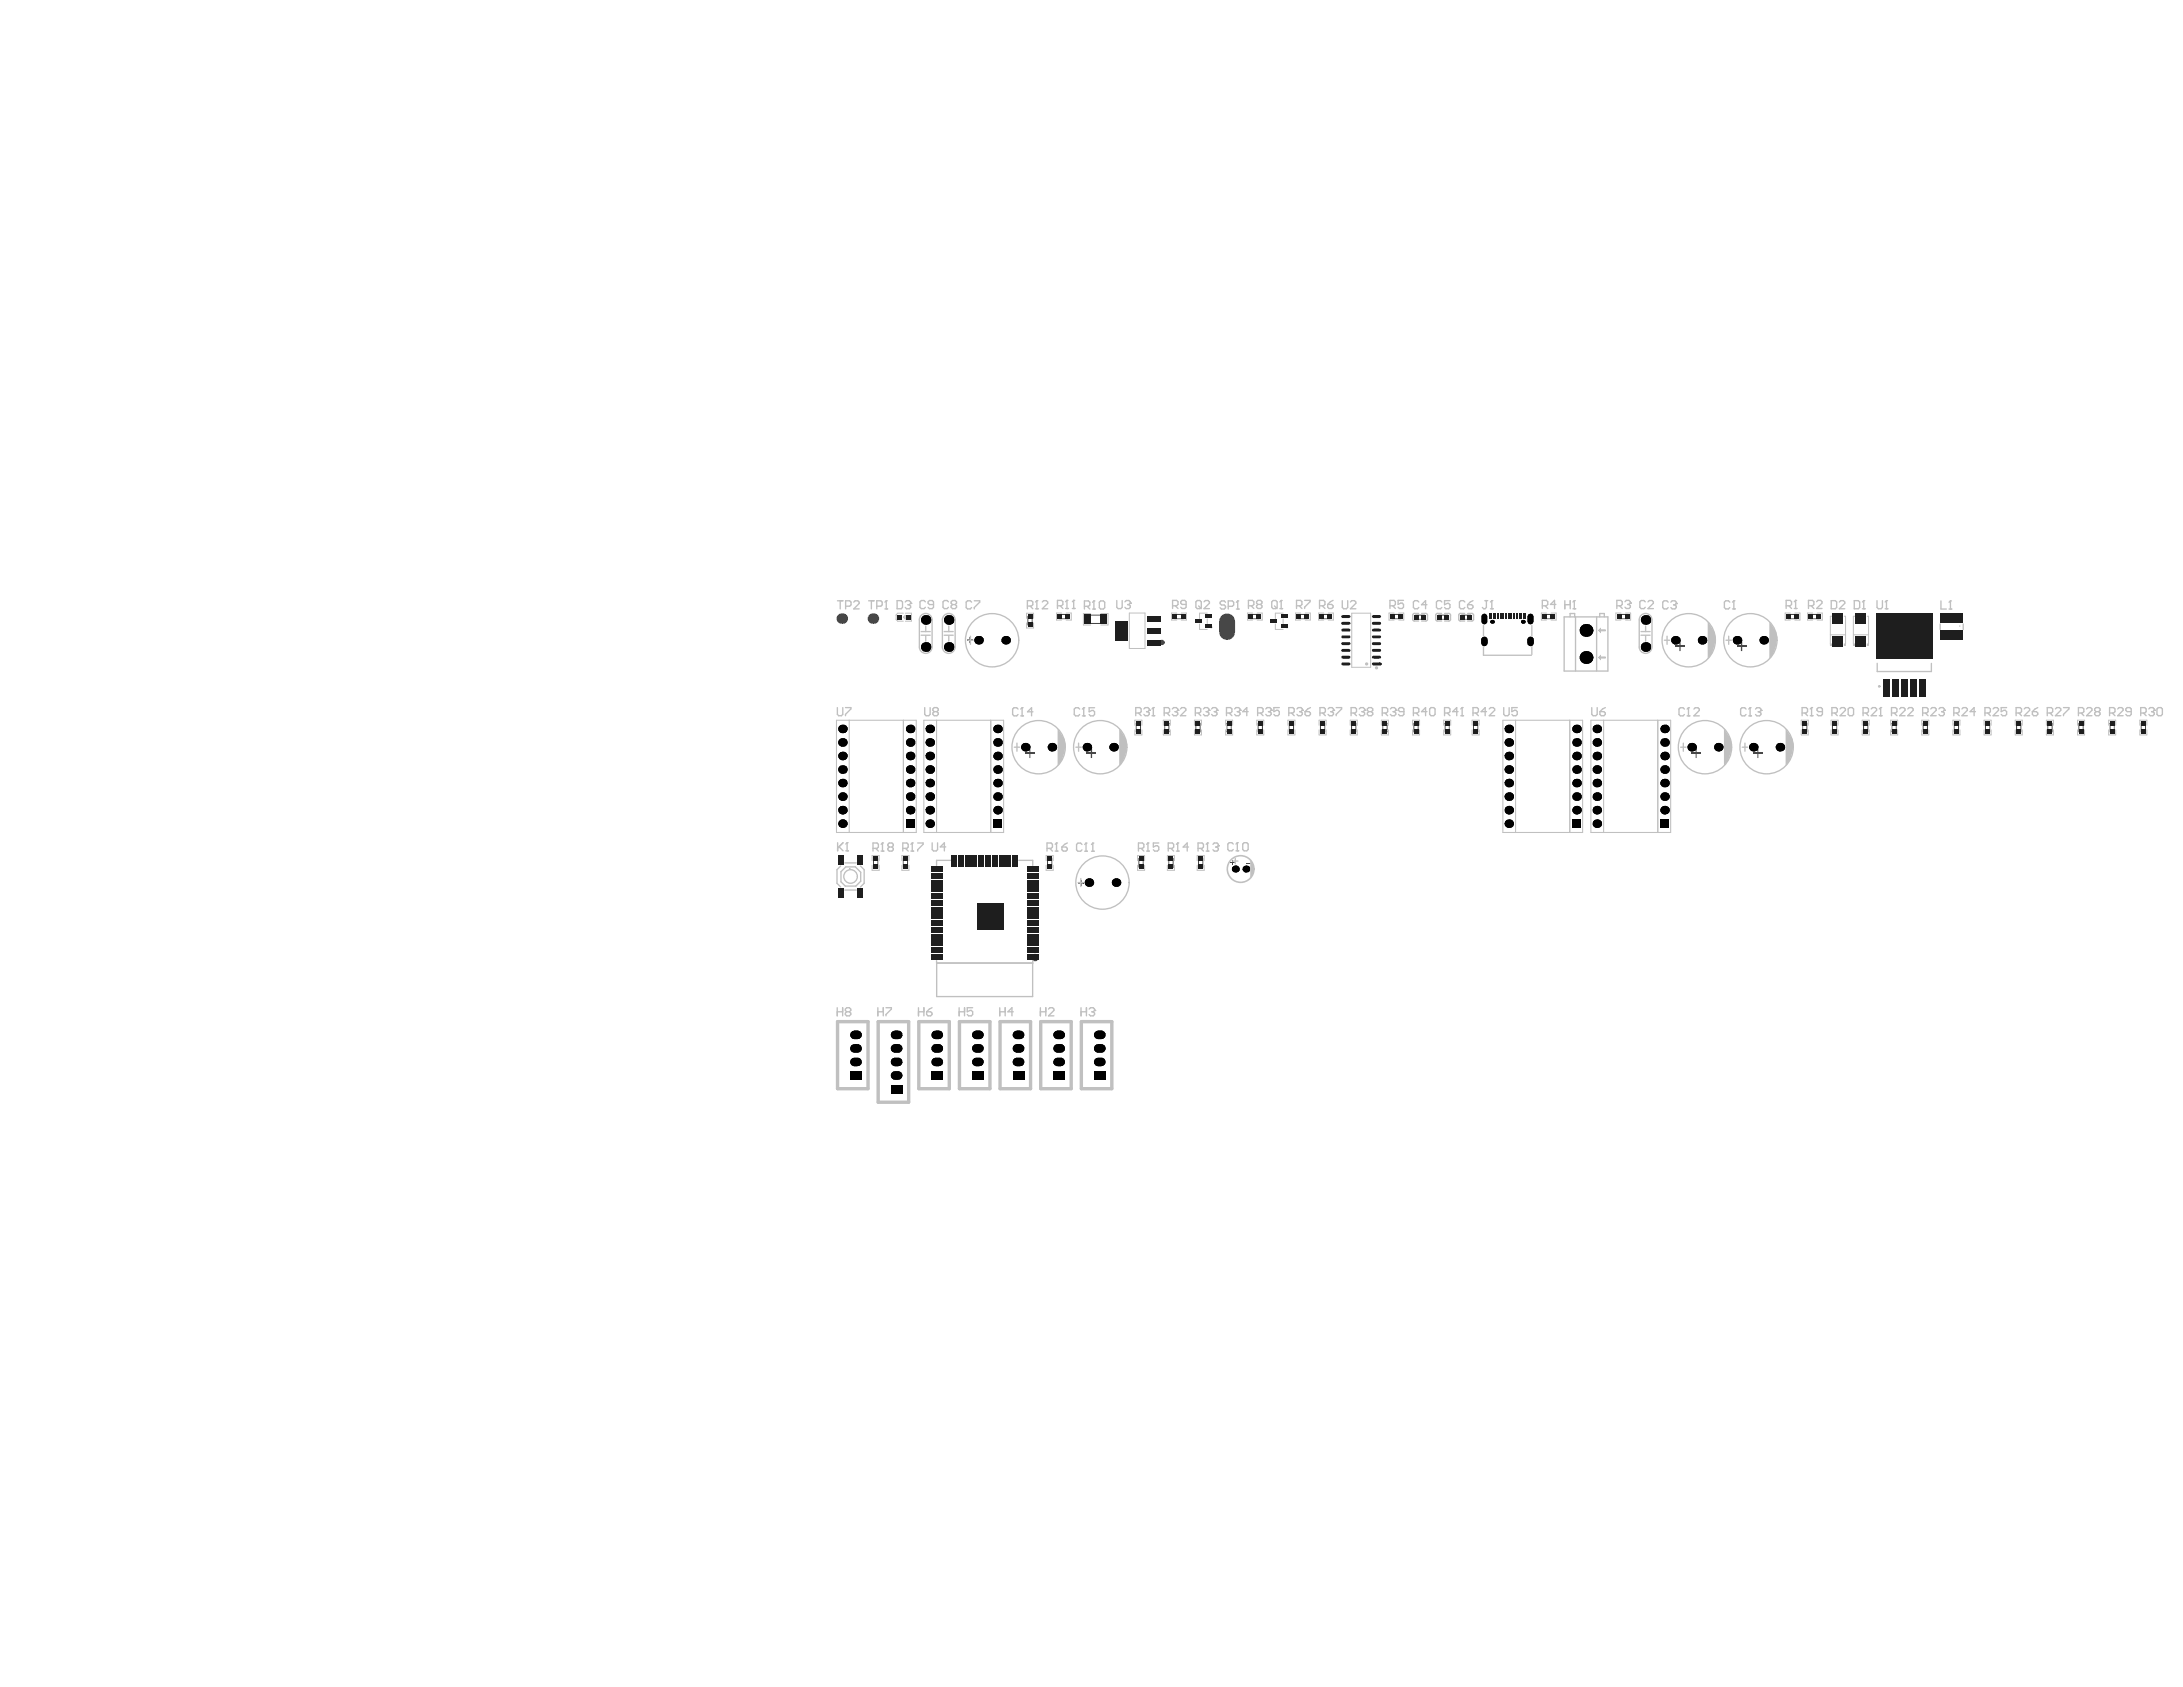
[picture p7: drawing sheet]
<svg xmlns="http://www.w3.org/2000/svg" width="279mm" height="216mm" viewBox="0 0 279 216" stroke-linecap="round" stroke-linejoin="round" font-family="sans-serif">
<g fill="#5a5a5a">
<path d="M222.8 82.1h.2v1.2h-.2z"/>
<path d="M222.3 82.6h1.2v.2h-1.2z"/>
<path d="M214.9 82.1h.2v1.2h-.2z"/>
<path d="M214.4 82.6h1.2v.2h-1.2z"/>
<path d="M181.2 78.7h.2v.6h-.2z"/>
<path d="M182.1 78.7h.2v.6h-.2z"/>
<path d="M184.2 78.7h.2v.6h-.2z"/>
<path d="M185 78.7h.3v.6h-.3z"/>
<path d="M187.1 78.7h.2v.6h-.2z"/>
<path d="M188 78.7h.2v.6h-.2z"/>
<path d="M123.9 81.9h.7v.1h-.7z"/>
<path d="M124.1 81.6h.2v.7h-.2z"/>
<path d="M157.4 110.4h.7v.1h-.7z"/>
<path d="M157.7 110.1h.1v.6h-.1z"/>
<path d="M159.5 110.4h.6v.1h-.6z"/>
<path d="M138 112.9h.7v.1h-.7z"/>
<path d="M138.2 112.6h.2v.7h-.2z"/>
<path d="M217 95.8h.2v1.2h-.2z"/>
<path d="M216.5 96.3h1.2v.2h-1.2z"/>
<path d="M224.9 95.8h.2v1.2h-.2z"/>
<path d="M224.4 96.3h1.2v.2h-1.2z"/>
<path d="M131.7 95.8h.2v1.2h-.2z"/>
<path d="M131.2 96.3h1.2v.2h-1.2z"/>
<path d="M139.6 95.8h.2v1.2h-.2z"/>
<path d="M139.1 96.3h1.2v.2h-1.2z"/>
<path d="M238.1 81.7h.2v.5h-.2z"/>
<path d="M238.1 79.1h.1v.5h-.1z"/>
<path d="M237.7 79.3h.9v.1h-.9z"/>
<path d="M235.2 81.7h.1v.5h-.1z"/>
<path d="M235.2 79.1h.1v.5h-.1z"/>
<path d="M234.8 79.3h.9v.1h-.9z"/>
<path d="M115 79h.3h-.3z"/>
<path d="M116.2 78.8h.1v.4h-.1z"/>
<path d="M116.1 78.9h.3v.1h-.3z"/>
<path d="M204.6 84.1l.3-.3v.3h.6v.1h-.6v.3z"/>
<path d="M204.6 80.7l.3-.4v.3h.6v.2h-.6v.2z"/>
<path d="M229.8 78.6h.2v.6h-.2z"/>
<path d="M228.9 78.6h.2v.6h-.2z"/>
<path d="M232.6 78.6h.2v.6h-.2z"/>
<path d="M231.7 78.6h.2v.6h-.2z"/>
<path d="M208.1 78.6h.2v.6h-.2z"/>
<path d="M207.2 78.6h.2v.6h-.2z"/>
<path d="M198.6 78.6h.2v.6h-.2z"/>
<path d="M197.7 78.6h.2v.6h-.2z"/>
<path d="M179.1 78.6h.2v.6h-.2z"/>
<path d="M178.2 78.6h.2v.6h-.2z"/>
<path d="M170.1 78.6h.2v.6h-.2z"/>
<path d="M169.2 78.6h.2v.6h-.2z"/>
<path d="M167.1 78.6h.2v.6h-.2z"/>
<path d="M166.2 78.6h.2v.6h-.2z"/>
<path d="M160.9 78.6h.3v.6h-.3z"/>
<path d="M160.1 78.6h.2v.6h-.2z"/>
<path d="M151.2 78.6h.2v.6h-.2z"/>
<path d="M150.4 78.6h.2v.6h-.2z"/>
<path d="M141 78.7h.3v1.1h-.3z"/>
<path d="M139.2 78.7h.3v1.1h-.3z"/>
<path d="M136.5 78.6h.2v.6h-.2z"/>
<path d="M135.6 78.6h.2v.6h-.2z"/>
<path d="M131.6 78.9h.5v.2h-.5z"/>
<path d="M131.6 79.8h.5v.2h-.5z"/>
<path d="M153.4 109.9h.5v.2h-.5z"/>
<path d="M153.4 110.8h.5v.2h-.5z"/>
<path d="M149.6 109.9h.5v.2h-.5z"/>
<path d="M149.6 110.8h.5v.2h-.5z"/>
<path d="M145.8 109.9h.5v.2h-.5z"/>
<path d="M145.8 110.8h.5v.2h-.5z"/>
<path d="M134.1 109.9h.5v.2h-.5z"/>
<path d="M134.1 110.8h.5v.2h-.5z"/>
<path d="M115.6 109.9h.6v.2h-.6z"/>
<path d="M115.6 110.8h.6v.2h-.6z"/>
<path d="M111.8 109.9h.5v.2h-.5z"/>
<path d="M111.8 110.8h.5v.2h-.5z"/>
<path d="M230.7 92.6h.6v.2h-.6z"/>
<path d="M230.7 93.5h.6v.2h-.6z"/>
<path d="M234.5 92.6h.6v.2h-.6z"/>
<path d="M234.5 93.5h.6v.2h-.6z"/>
<path d="M238.5 92.6h.6v.2h-.6z"/>
<path d="M238.5 93.5h.6v.2h-.6z"/>
<path d="M242.2 92.6h.5v.2h-.5z"/>
<path d="M242.2 93.5h.5v.2h-.5z"/>
<path d="M246.1 92.6h.6v.2h-.6z"/>
<path d="M246.1 93.5h.6v.2h-.6z"/>
<path d="M250.1 92.6h.6v.2h-.6z"/>
<path d="M250.1 93.5h.6v.2h-.6z"/>
<path d="M254.1 92.6h.6v.2h-.6z"/>
<path d="M254.1 93.5h.6v.2h-.6z"/>
<path d="M258.1 92.6h.6v.2h-.6z"/>
<path d="M258.1 93.5h.6v.2h-.6z"/>
<path d="M262.1 92.6h.5v.2h-.5z"/>
<path d="M262.1 93.5h.5v.2h-.5z"/>
<path d="M266.1 92.6h.5v.2h-.5z"/>
<path d="M266.1 93.5h.5v.2h-.5z"/>
<path d="M270.1 92.6h.5v.2h-.5z"/>
<path d="M270.1 93.5h.5v.2h-.5z"/>
<path d="M274.1 92.6h.5v.2h-.5z"/>
<path d="M274.1 93.5h.5v.2h-.5z"/>
<path d="M145.4 92.6h.6v.2h-.6z"/>
<path d="M145.4 93.5h.6v.2h-.6z"/>
<path d="M149.1 92.6h.5v.2h-.5z"/>
<path d="M149.1 93.5h.5v.2h-.5z"/>
<path d="M153.1 92.6h.5v.2h-.5z"/>
<path d="M153.1 93.5h.5v.2h-.5z"/>
<path d="M157 92.6h.6v.2h-.6z"/>
<path d="M157 93.5h.6v.2h-.6z"/>
<path d="M161 92.6h.6v.2h-.6z"/>
<path d="M161 93.5h.6v.2h-.6z"/>
<path d="M165 92.6h.6v.2h-.6z"/>
<path d="M165 93.5h.6v.2h-.6z"/>
<path d="M169 92.6h.5v.2h-.5z"/>
<path d="M169 93.5h.5v.2h-.5z"/>
<path d="M173 92.6h.5v.2h-.5z"/>
<path d="M173 93.5h.5v.2h-.5z"/>
<path d="M177 92.6h.5v.2h-.5z"/>
<path d="M177 93.5h.5v.2h-.5z"/>
<path d="M181 92.6h.5v.2h-.5z"/>
<path d="M181 93.5h.5v.2h-.5z"/>
<path d="M185 92.6h.5v.2h-.5z"/>
<path d="M185 93.5h.5v.2h-.5z"/>
<path d="M188.6 92.6h.5v.2h-.5z"/>
<path d="M188.6 93.5h.5v.2h-.5z"/>
<circle cx="181.2" cy="79.3" r=".04"/>
<circle cx="184.2" cy="79.3" r=".04"/>
<circle cx="187.1" cy="79.3" r=".04"/>
<circle cx="228.9" cy="79.2" r=".04"/>
<circle cx="231.7" cy="79.2" r=".04"/>
<circle cx="207.2" cy="79.2" r=".04"/>
<circle cx="197.7" cy="79.2" r=".04"/>
<circle cx="178.2" cy="79.2" r=".04"/>
<circle cx="169.2" cy="79.2" r=".04"/>
<circle cx="166.2" cy="79.2" r=".04"/>
<circle cx="160.1" cy="79.2" r=".04"/>
<circle cx="150.4" cy="79.2" r=".04"/>
<circle cx="139.2" cy="79.8" r=".04"/>
<circle cx="135.6" cy="79.2" r=".04"/>
<circle cx="132.1" cy="80" r=".04"/>
<circle cx="153.9" cy="111" r=".04"/>
<circle cx="150.1" cy="111" r=".04"/>
<circle cx="146.3" cy="111" r=".04"/>
<circle cx="134.6" cy="111" r=".04"/>
<circle cx="116.2" cy="111" r=".04"/>
<circle cx="112.3" cy="111" r=".04"/>
<circle cx="231.3" cy="93.7" r=".04"/>
<circle cx="235.1" cy="93.7" r=".04"/>
<circle cx="239.1" cy="93.7" r=".04"/>
<circle cx="242.7" cy="93.7" r=".04"/>
<circle cx="246.7" cy="93.7" r=".04"/>
<circle cx="250.7" cy="93.7" r=".04"/>
<circle cx="254.7" cy="93.7" r=".04"/>
<circle cx="258.7" cy="93.7" r=".04"/>
<circle cx="262.6" cy="93.7" r=".04"/>
<circle cx="266.6" cy="93.7" r=".04"/>
<circle cx="270.6" cy="93.7" r=".04"/>
<circle cx="274.6" cy="93.7" r=".04"/>
<circle cx="146" cy="93.7" r=".04"/>
<circle cx="149.6" cy="93.7" r=".04"/>
<circle cx="153.6" cy="93.7" r=".04"/>
<circle cx="157.6" cy="93.7" r=".04"/>
<circle cx="161.6" cy="93.7" r=".04"/>
<circle cx="165.6" cy="93.7" r=".04"/>
<circle cx="169.6" cy="93.7" r=".04"/>
<circle cx="173.5" cy="93.7" r=".04"/>
<circle cx="177.5" cy="93.7" r=".04"/>
<circle cx="181.5" cy="93.7" r=".04"/>
<circle cx="185.5" cy="93.7" r=".04"/>
<circle cx="189.1" cy="93.7" r=".04"/>
</g>
<g fill="none" stroke="#5a5a5a" stroke-width=".13">
<path d="M131.6 78.9h.5v1.1h-.5zM135.6 78.6h1.1v.6h-1.1zM139.2 78.7h2.1v1.1h-2.1zM150.4 78.6h1v.6h-1zM160.1 78.6h1.1v.6h-1.1zM166.2 78.6h1.1v.6h-1.1zM169.2 78.6h1.1v.6h-1.1zM178.2 78.6h1.1v.6h-1.1zM181.2 78.7h1.1v.6h-1.1zM184.2 78.7h1.1v.6h-1.1zM187.1 78.7h1.1v.6h-1.1zM197.7 78.6h1.1v.6h-1.1z"/>
<path d="M207.2 78.6h1.1v.6h-1.1zM228.9 78.6h1.1v.6h-1.1zM231.7 78.6h1.1v.6h-1.1zM145.4 92.6h.6v1.1h-.6zM149.1 92.6h.5v1.1h-.5zM153.1 92.6h.5v1.1h-.5zM157 92.6h.6v1.1h-.6zM161 92.6h.6v1.1h-.6zM165 92.6h.6v1.1h-.6zM169 92.6h.5v1.1h-.5zM173 92.6h.5v1.1h-.5zM177 92.6h.5v1.1h-.5z"/>
<path d="M181 92.6h.5v1.1h-.5zM185 92.6h.5v1.1h-.5zM188.6 92.6h.5v1.1h-.5zM230.7 92.6h.6v1.1h-.6zM234.5 92.6h.6v1.1h-.6zM238.5 92.6h.6v1.1h-.6zM242.2 92.6h.5v1.1h-.5zM246.1 92.6h.6v1.1h-.6zM250.1 92.6h.6v1.1h-.6zM250.8 80.1h.1M254.1 92.6h.6v1.1h-.6zM258.1 92.6h.6v1.1h-.6z"/>
<path d="M262.1 92.6h.5v1.1h-.5zM266.1 92.6h.5v1.1h-.5zM270.1 92.6h.5v1.1h-.5zM274.1 92.6h.5v1.1h-.5zM108.8 111.1h.1M111.8 109.9h.5v1.1h-.5zM115.6 109.9h.6v1.1h-.6zM134.1 109.9h.5v1.1h-.5zM145.8 109.9h.5v1.1h-.5zM149.6 109.9h.5v1.1h-.5zM153.4 109.9h.5v1.1h-.5z"/>
</g>
<g fill="none" stroke="#5a5a5a" stroke-width=".17">
<circle cx="191" cy="79.6" r=".09"/>
<circle cx="194.9" cy="79.6" r=".09"/>
</g>
<g fill="none" stroke="#5a5a5a" stroke-width=".14">
<circle cx="155" cy="80.3" r=".07"/>
<circle cx="164.7" cy="80.3" r=".07"/>
</g>
<g fill="none" stroke="#5a5a5a" stroke-width=".2">
<circle cx="176.6" cy="85" r=".1"/>
<circle cx="241.4" cy="88.8" r=".1"/>
</g>
<circle cx="148.7" cy="82.2" r=".17" fill="none" stroke="#5a5a5a" stroke-width=".34"/>
<circle cx="132.5" cy="122.5" r=".24" fill="none" stroke="#5a5a5a" stroke-width=".48"/>
<g fill="#000">
<circle cx="118.5" cy="79.3" r=".61"/>
<circle cx="121.4" cy="79.3" r=".61"/>
<circle cx="191" cy="79.6" r=".24"/>
<circle cx="194.9" cy="79.6" r=".24"/>
<circle cx="210.6" cy="79.3" r=".61"/>
<circle cx="107.8" cy="93.3" r=".55"/>
<circle cx="107.8" cy="98.5" r=".55"/>
<circle cx="107.8" cy="96.8" r=".55"/>
<circle cx="107.8" cy="95" r=".55"/>
<circle cx="116.5" cy="98.5" r=".55"/>
<circle cx="116.5" cy="96.8" r=".55"/>
<circle cx="116.5" cy="93.3" r=".55"/>
<circle cx="116.5" cy="95" r=".55"/>
<circle cx="118.5" cy="82.8" r=".61"/>
<circle cx="119" cy="98.5" r=".55"/>
<circle cx="119" cy="95" r=".55"/>
<circle cx="119" cy="96.8" r=".55"/>
<circle cx="119" cy="93.3" r=".55"/>
<circle cx="121.4" cy="82.8" r=".61"/>
<circle cx="125.2" cy="81.9" r=".55"/>
<circle cx="127.7" cy="98.5" r=".55"/>
<circle cx="127.7" cy="95" r=".55"/>
<circle cx="127.7" cy="93.3" r=".55"/>
<circle cx="127.7" cy="96.8" r=".55"/>
<circle cx="128.7" cy="81.9" r=".55"/>
<circle cx="131.2" cy="95.6" r=".55"/>
<circle cx="134.6" cy="95.6" r=".55"/>
<circle cx="139.1" cy="95.6" r=".55"/>
<circle cx="142.5" cy="95.6" r=".55"/>
<circle cx="193.1" cy="98.5" r=".55"/>
<circle cx="193.1" cy="96.8" r=".55"/>
<circle cx="193.1" cy="95" r=".55"/>
<circle cx="193.1" cy="93.3" r=".55"/>
<circle cx="201.8" cy="98.5" r=".55"/>
<circle cx="201.8" cy="96.8" r=".55"/>
<circle cx="201.8" cy="95" r=".55"/>
<circle cx="201.8" cy="93.3" r=".55"/>
<circle cx="203" cy="84.1" r=".82"/>
<circle cx="203" cy="80.7" r=".82"/>
<circle cx="204.4" cy="98.5" r=".55"/>
<circle cx="204.4" cy="93.3" r=".55"/>
<circle cx="204.4" cy="96.8" r=".55"/>
<circle cx="204.4" cy="95" r=".55"/>
<circle cx="210.6" cy="82.8" r=".61"/>
<circle cx="213" cy="98.5" r=".55"/>
<circle cx="213" cy="95" r=".55"/>
<circle cx="213" cy="96.8" r=".55"/>
<circle cx="213" cy="93.3" r=".55"/>
<circle cx="214.4" cy="81.9" r=".55"/>
<circle cx="216.5" cy="95.6" r=".55"/>
<circle cx="217.8" cy="81.9" r=".55"/>
<circle cx="219.9" cy="95.6" r=".55"/>
<circle cx="222.3" cy="81.9" r=".55"/>
<circle cx="224.4" cy="95.6" r=".55"/>
<circle cx="225.7" cy="81.9" r=".55"/>
<circle cx="227.8" cy="95.6" r=".55"/>
<circle cx="107.8" cy="101.9" r=".55"/>
<circle cx="107.8" cy="103.7" r=".55"/>
<circle cx="107.8" cy="100.2" r=".55"/>
<circle cx="107.8" cy="105.4" r=".55"/>
<circle cx="116.5" cy="101.9" r=".55"/>
<circle cx="116.5" cy="100.2" r=".55"/>
<circle cx="116.5" cy="103.7" r=".55"/>
<circle cx="119" cy="101.9" r=".55"/>
<circle cx="119" cy="100.2" r=".55"/>
<circle cx="119" cy="103.7" r=".55"/>
<circle cx="119" cy="105.4" r=".55"/>
<circle cx="127.7" cy="101.9" r=".55"/>
<circle cx="127.7" cy="103.7" r=".55"/>
<circle cx="127.7" cy="100.2" r=".55"/>
<circle cx="139.4" cy="113" r=".55"/>
<circle cx="142.8" cy="113" r=".55"/>
<circle cx="158.1" cy="111.2" r=".44"/>
<circle cx="159.5" cy="111.2" r=".44"/>
<circle cx="193.1" cy="101.9" r=".55"/>
<circle cx="193.1" cy="100.2" r=".55"/>
<circle cx="193.1" cy="105.4" r=".55"/>
<circle cx="193.1" cy="103.7" r=".55"/>
<circle cx="201.8" cy="101.9" r=".55"/>
<circle cx="201.8" cy="100.2" r=".55"/>
<circle cx="201.8" cy="103.7" r=".55"/>
<circle cx="204.4" cy="101.9" r=".55"/>
<circle cx="204.4" cy="103.7" r=".55"/>
<circle cx="204.4" cy="100.2" r=".55"/>
<circle cx="204.4" cy="105.4" r=".55"/>
<circle cx="213" cy="103.7" r=".55"/>
<circle cx="213" cy="101.9" r=".55"/>
<circle cx="213" cy="100.2" r=".55"/>
</g>
<g fill="none" stroke="#000" stroke-width="1.1">
<path d="M109.4 134.2h.4M109.4 135.9h.4M109.4 132.4h.4M114.6 134.2h.4M114.6 135.9h.4M114.6 132.4h.4M114.6 137.6h.4M119.8 134.2h.4M119.8 135.9h.4M119.8 132.4h.4M125 134.2h.4M125 135.9h.4"/>
<path d="M125 132.4h.4M130.2 134.2h.4M130.2 135.9h.4M130.2 132.4h.4M135.4 134.2h.4M135.4 135.9h.4M135.4 132.4h.4M140.6 134.2h.4M140.6 135.9h.4M140.6 132.4h.4"/>
</g>
<g fill="#000">
<path d="M115.9 104.9h1.1v1.1h-1.1z" fill-rule="evenodd"/>
<path d="M127.1 104.9h1.1v1.1h-1.1z" fill-rule="evenodd"/>
<path d="M201.2 104.9h1.1v1.1h-1.1z" fill-rule="evenodd"/>
<path d="M212.5 104.9h1.1v1.1h-1.1z" fill-rule="evenodd"/>
<path d="M108.8 137.1h1.5v1.1h-1.5z" fill-rule="evenodd"/>
<path d="M114 138.8h1.5v1.1h-1.5z" fill-rule="evenodd"/>
<path d="M119.2 137.1h1.5v1.1h-1.5z" fill-rule="evenodd"/>
<path d="M124.4 137.1h1.5v1.1h-1.5z" fill-rule="evenodd"/>
<path d="M129.6 137.1h1.5v1.1h-1.5z" fill-rule="evenodd"/>
<path d="M134.8 137.1h1.5v1.1h-1.5z" fill-rule="evenodd"/>
<path d="M140 137.1h1.5v1.1h-1.5z" fill-rule="evenodd"/>
</g>
<path d="M190 81.9v.4M195.9 81.9v.4" fill="none" stroke="#000" stroke-width=".82"/>
<path d="M190 78.9v.6M195.9 78.9v.6" fill="none" stroke="#000" stroke-width=".75"/>
<path d="M157.1 79.5v1.4" fill="none" stroke="#5a5a5a" stroke-width="2"/>
<g fill="#5a5a5a">
<circle cx="111.7" cy="79.2" r=".68"/>
<circle cx="107.7" cy="79.2" r=".68"/>
</g>
<g fill="#000">
<circle cx="118.5" cy="79.3" r=".61"/>
<circle cx="121.4" cy="79.3" r=".61"/>
<circle cx="191" cy="79.6" r=".24"/>
<circle cx="194.9" cy="79.6" r=".24"/>
<circle cx="210.6" cy="79.3" r=".61"/>
<circle cx="107.8" cy="93.3" r=".55"/>
<circle cx="107.8" cy="98.5" r=".55"/>
<circle cx="107.8" cy="96.8" r=".55"/>
<circle cx="107.8" cy="95" r=".55"/>
<circle cx="116.5" cy="98.5" r=".55"/>
<circle cx="116.5" cy="96.8" r=".55"/>
<circle cx="116.5" cy="93.3" r=".55"/>
<circle cx="116.5" cy="95" r=".55"/>
<circle cx="118.5" cy="82.8" r=".61"/>
<circle cx="119" cy="98.5" r=".55"/>
<circle cx="119" cy="95" r=".55"/>
<circle cx="119" cy="96.8" r=".55"/>
<circle cx="119" cy="93.3" r=".55"/>
<circle cx="121.4" cy="82.8" r=".61"/>
<circle cx="125.2" cy="81.9" r=".55"/>
<circle cx="127.7" cy="98.5" r=".55"/>
<circle cx="127.7" cy="95" r=".55"/>
<circle cx="127.7" cy="93.3" r=".55"/>
<circle cx="127.7" cy="96.8" r=".55"/>
<circle cx="128.7" cy="81.9" r=".55"/>
<circle cx="131.2" cy="95.6" r=".55"/>
<circle cx="134.6" cy="95.6" r=".55"/>
<circle cx="139.1" cy="95.6" r=".55"/>
<circle cx="142.5" cy="95.6" r=".55"/>
<circle cx="193.1" cy="98.5" r=".55"/>
<circle cx="193.1" cy="96.8" r=".55"/>
<circle cx="193.1" cy="95" r=".55"/>
<circle cx="193.1" cy="93.3" r=".55"/>
<circle cx="201.8" cy="98.5" r=".55"/>
<circle cx="201.8" cy="96.8" r=".55"/>
<circle cx="201.8" cy="95" r=".55"/>
<circle cx="201.8" cy="93.3" r=".55"/>
<circle cx="203" cy="84.1" r=".82"/>
<circle cx="203" cy="80.7" r=".82"/>
<circle cx="204.4" cy="98.5" r=".55"/>
<circle cx="204.4" cy="93.3" r=".55"/>
<circle cx="204.4" cy="96.8" r=".55"/>
<circle cx="204.4" cy="95" r=".55"/>
<circle cx="210.6" cy="82.8" r=".61"/>
<circle cx="213" cy="98.5" r=".55"/>
<circle cx="213" cy="95" r=".55"/>
<circle cx="213" cy="96.8" r=".55"/>
<circle cx="213" cy="93.3" r=".55"/>
<circle cx="214.4" cy="81.9" r=".55"/>
<circle cx="216.5" cy="95.6" r=".55"/>
<circle cx="217.8" cy="81.9" r=".55"/>
<circle cx="219.9" cy="95.6" r=".55"/>
<circle cx="222.3" cy="81.9" r=".55"/>
<circle cx="224.4" cy="95.6" r=".55"/>
<circle cx="225.7" cy="81.9" r=".55"/>
<circle cx="227.8" cy="95.6" r=".55"/>
<circle cx="107.8" cy="101.9" r=".55"/>
<circle cx="107.8" cy="103.7" r=".55"/>
<circle cx="107.8" cy="100.2" r=".55"/>
<circle cx="107.8" cy="105.4" r=".55"/>
<circle cx="116.5" cy="101.9" r=".55"/>
<circle cx="116.5" cy="100.2" r=".55"/>
<circle cx="116.5" cy="103.7" r=".55"/>
<circle cx="119" cy="101.9" r=".55"/>
<circle cx="119" cy="100.2" r=".55"/>
<circle cx="119" cy="103.7" r=".55"/>
<circle cx="119" cy="105.4" r=".55"/>
<circle cx="127.7" cy="101.9" r=".55"/>
<circle cx="127.7" cy="103.7" r=".55"/>
<circle cx="127.7" cy="100.2" r=".55"/>
<circle cx="139.4" cy="113" r=".55"/>
<circle cx="142.8" cy="113" r=".55"/>
<circle cx="158.1" cy="111.2" r=".44"/>
<circle cx="159.5" cy="111.2" r=".44"/>
<circle cx="193.1" cy="101.9" r=".55"/>
<circle cx="193.1" cy="100.2" r=".55"/>
<circle cx="193.1" cy="105.4" r=".55"/>
<circle cx="193.1" cy="103.7" r=".55"/>
<circle cx="201.8" cy="101.9" r=".55"/>
<circle cx="201.8" cy="100.2" r=".55"/>
<circle cx="201.8" cy="103.7" r=".55"/>
<circle cx="204.4" cy="101.9" r=".55"/>
<circle cx="204.4" cy="103.7" r=".55"/>
<circle cx="204.4" cy="100.2" r=".55"/>
<circle cx="204.4" cy="105.4" r=".55"/>
<circle cx="213" cy="103.7" r=".55"/>
<circle cx="213" cy="101.9" r=".55"/>
<circle cx="213" cy="100.2" r=".55"/>
</g>
<g fill="none" stroke="#000" stroke-width="1.1">
<path d="M109.4 134.2h.4M109.4 135.9h.4M109.4 132.4h.4M114.6 134.2h.4M114.6 135.9h.4M114.6 132.4h.4M114.6 137.6h.4M119.8 134.2h.4M119.8 135.9h.4M119.8 132.4h.4M125 134.2h.4M125 135.9h.4"/>
<path d="M125 132.4h.4M130.2 134.2h.4M130.2 135.9h.4M130.2 132.4h.4M135.4 134.2h.4M135.4 135.9h.4M135.4 132.4h.4M140.6 134.2h.4M140.6 135.9h.4M140.6 132.4h.4"/>
</g>
<g fill="#000">
<path d="M115.9 104.9h1.1v1.1h-1.1z" fill-rule="evenodd"/>
<path d="M127.1 104.9h1.1v1.1h-1.1z" fill-rule="evenodd"/>
<path d="M201.2 104.9h1.1v1.1h-1.1z" fill-rule="evenodd"/>
<path d="M212.5 104.9h1.1v1.1h-1.1z" fill-rule="evenodd"/>
<path d="M108.8 137.1h1.5v1.1h-1.5z" fill-rule="evenodd"/>
<path d="M114 138.8h1.5v1.1h-1.5z" fill-rule="evenodd"/>
<path d="M119.2 137.1h1.5v1.1h-1.5z" fill-rule="evenodd"/>
<path d="M124.4 137.1h1.5v1.1h-1.5z" fill-rule="evenodd"/>
<path d="M129.6 137.1h1.5v1.1h-1.5z" fill-rule="evenodd"/>
<path d="M134.8 137.1h1.5v1.1h-1.5z" fill-rule="evenodd"/>
<path d="M140 137.1h1.5v1.1h-1.5z" fill-rule="evenodd"/>
</g>
<path d="M190 81.9v.4M195.9 81.9v.4" fill="none" stroke="#000" stroke-width=".82"/>
<path d="M190 78.9v.6M195.9 78.9v.6" fill="none" stroke="#000" stroke-width=".75"/>
<g fill="#1e1e1e">
<path d="M186.9 78.7h.5v.6h-.5z" fill-rule="evenodd"/>
<path d="M187.9 78.7h.5v.6h-.5z" fill-rule="evenodd"/>
<path d="M184 78.7h.5v.6h-.5z" fill-rule="evenodd"/>
<path d="M184.9 78.7h.6v.6h-.6z" fill-rule="evenodd"/>
<path d="M181 78.7h.6v.6h-.6z" fill-rule="evenodd"/>
<path d="M182 78.7h.5v.6h-.5z" fill-rule="evenodd"/>
<path d="M237.5 78.5h1.4v1.3h-1.4z" fill-rule="evenodd"/>
<path d="M237.5 81.5h1.4v1.3h-1.4z" fill-rule="evenodd"/>
<path d="M234.6 78.5h1.3v1.3h-1.3z" fill-rule="evenodd"/>
<path d="M234.6 81.5h1.3v1.3h-1.3z" fill-rule="evenodd"/>
<path d="M116 78.7h.5v.6h-.5z" fill-rule="evenodd"/>
<path d="M114.9 78.7h.5v.6h-.5z" fill-rule="evenodd"/>
<path d="M194.9 78.5h.4v.7h-.4z" fill-rule="evenodd"/>
<path d="M194.4 78.5h.4v.7h-.4z" fill-rule="evenodd"/>
<path d="M194 78.5h.2v.7h-.2z" fill-rule="evenodd"/>
<path d="M193.7 78.5h.2v.7h-.2z" fill-rule="evenodd"/>
<path d="M193.3 78.5h.3v.7h-.3z" fill-rule="evenodd"/>
<path d="M193 78.5h.2v.7h-.2z" fill-rule="evenodd"/>
<path d="M192.7 78.5h.2v.7h-.2z" fill-rule="evenodd"/>
<path d="M192.3 78.5h.2v.7h-.2z" fill-rule="evenodd"/>
<path d="M192 78.5h.2v.7h-.2z" fill-rule="evenodd"/>
<path d="M191.6 78.5h.2v.7h-.2z" fill-rule="evenodd"/>
<path d="M191.1 78.5h.4v.7h-.4z" fill-rule="evenodd"/>
<path d="M190.6 78.5h.3v.7h-.3z" fill-rule="evenodd"/>
<path d="M107.2 113.7h.8v1.2h-.8z" fill-rule="evenodd"/>
<path d="M107.2 109.4h.8v1.3h-.8z" fill-rule="evenodd"/>
<path d="M109.8 113.7h.7v1.2h-.7z" fill-rule="evenodd"/>
<path d="M109.8 109.4h.7v1.3h-.7z" fill-rule="evenodd"/>
<path d="M248.4 78.5h2.8v1.2h-2.8z" fill-rule="evenodd"/>
<path d="M248.4 80.7h2.8v1.2h-2.8z" fill-rule="evenodd"/>
<path d="M162.6 79.3h.9v.5h-.9z" fill-rule="evenodd"/>
<path d="M164 78.6h.8v.5h-.8z" fill-rule="evenodd"/>
<path d="M164 79.9h.8v.5h-.8z" fill-rule="evenodd"/>
<path d="M152.9 79.3h.9v.5h-.9z" fill-rule="evenodd"/>
<path d="M154.3 78.6h.8v.5h-.8z" fill-rule="evenodd"/>
<path d="M154.3 79.9h.8v.5h-.8z" fill-rule="evenodd"/>
<path d="M228.6 78.6h.6v.6h-.6z" fill-rule="evenodd"/>
<path d="M229.7 78.6h.5v.6h-.5z" fill-rule="evenodd"/>
<path d="M231.5 78.6h.6v.6h-.6z" fill-rule="evenodd"/>
<path d="M232.5 78.6h.6v.6h-.6z" fill-rule="evenodd"/>
<path d="M207 78.6h.5v.6h-.5z" fill-rule="evenodd"/>
<path d="M208 78.6h.5v.6h-.5z" fill-rule="evenodd"/>
<path d="M197.4 78.6h.6v.6h-.6z" fill-rule="evenodd"/>
<path d="M198.5 78.6h.5v.6h-.5z" fill-rule="evenodd"/>
<path d="M177.9 78.6h.6v.6h-.6z" fill-rule="evenodd"/>
<path d="M179 78.6h.5v.6h-.5z" fill-rule="evenodd"/>
<path d="M168.9 78.6h.6v.6h-.6z" fill-rule="evenodd"/>
<path d="M169.9 78.6h.6v.6h-.6z" fill-rule="evenodd"/>
<path d="M166 78.6h.5v.6h-.5z" fill-rule="evenodd"/>
<path d="M167 78.6h.6v.6h-.6z" fill-rule="evenodd"/>
<path d="M159.8 78.6h.6v.6h-.6z" fill-rule="evenodd"/>
<path d="M160.8 78.6h.6v.6h-.6z" fill-rule="evenodd"/>
<path d="M150.1 78.6h.6v.6h-.6z" fill-rule="evenodd"/>
<path d="M151.1 78.6h.6v.6h-.6z" fill-rule="evenodd"/>
<path d="M138.8 78.7h.8v1.1h-.8z" fill-rule="evenodd"/>
<path d="M140.8 78.7h.9v1.1h-.9z" fill-rule="evenodd"/>
<path d="M135.4 78.6h.5v.6h-.5z" fill-rule="evenodd"/>
<path d="M136.4 78.6h.6v.6h-.6z" fill-rule="evenodd"/>
<path d="M131.5 79.7h.6v.5h-.6z" fill-rule="evenodd"/>
<path d="M131.5 78.6h.6v.6h-.6z" fill-rule="evenodd"/>
<path d="M153.4 110.7h.6v.5h-.6z" fill-rule="evenodd"/>
<path d="M153.4 109.6h.6v.6h-.6z" fill-rule="evenodd"/>
<path d="M149.6 110.7h.6v.5h-.6z" fill-rule="evenodd"/>
<path d="M149.6 109.6h.6v.6h-.6z" fill-rule="evenodd"/>
<path d="M145.8 110.7h.5v.5h-.5z" fill-rule="evenodd"/>
<path d="M145.8 109.6h.5v.6h-.5z" fill-rule="evenodd"/>
<path d="M134.1 110.7h.5v.5h-.5z" fill-rule="evenodd"/>
<path d="M134.1 109.6h.5v.6h-.5z" fill-rule="evenodd"/>
<path d="M115.6 110.7h.6v.5h-.6z" fill-rule="evenodd"/>
<path d="M115.6 109.6h.6v.6h-.6z" fill-rule="evenodd"/>
<path d="M111.8 110.7h.6v.5h-.6z" fill-rule="evenodd"/>
<path d="M111.8 109.6h.6v.6h-.6z" fill-rule="evenodd"/>
<path d="M230.7 93.4h.6v.5h-.6z" fill-rule="evenodd"/>
<path d="M230.7 92.3h.6v.6h-.6z" fill-rule="evenodd"/>
<path d="M234.5 93.4h.6v.5h-.6z" fill-rule="evenodd"/>
<path d="M234.5 92.3h.6v.6h-.6z" fill-rule="evenodd"/>
<path d="M238.5 93.4h.6v.5h-.6z" fill-rule="evenodd"/>
<path d="M238.5 92.3h.6v.6h-.6z" fill-rule="evenodd"/>
<path d="M242.1 93.4h.6v.5h-.6z" fill-rule="evenodd"/>
<path d="M242.1 92.3h.6v.6h-.6z" fill-rule="evenodd"/>
<path d="M246.1 93.4h.6v.5h-.6z" fill-rule="evenodd"/>
<path d="M246.1 92.3h.6v.6h-.6z" fill-rule="evenodd"/>
<path d="M250.1 93.4h.6v.5h-.6z" fill-rule="evenodd"/>
<path d="M250.1 92.3h.6v.6h-.6z" fill-rule="evenodd"/>
<path d="M254.1 93.4h.6v.5h-.6z" fill-rule="evenodd"/>
<path d="M254.1 92.3h.6v.6h-.6z" fill-rule="evenodd"/>
<path d="M258.1 93.4h.6v.5h-.6z" fill-rule="evenodd"/>
<path d="M258.1 92.3h.6v.6h-.6z" fill-rule="evenodd"/>
<path d="M262.1 93.4h.6v.5h-.6z" fill-rule="evenodd"/>
<path d="M262.1 92.3h.6v.6h-.6z" fill-rule="evenodd"/>
<path d="M266.1 93.4h.5v.5h-.5z" fill-rule="evenodd"/>
<path d="M266.1 92.3h.5v.6h-.5z" fill-rule="evenodd"/>
<path d="M270 93.4h.6v.5h-.6z" fill-rule="evenodd"/>
<path d="M270 92.3h.6v.6h-.6z" fill-rule="evenodd"/>
<path d="M274 93.4h.6v.5h-.6z" fill-rule="evenodd"/>
<path d="M274 92.3h.6v.6h-.6z" fill-rule="evenodd"/>
<path d="M145.4 93.4h.6v.5h-.6z" fill-rule="evenodd"/>
<path d="M145.4 92.3h.6v.6h-.6z" fill-rule="evenodd"/>
<path d="M149 93.4h.6v.5h-.6z" fill-rule="evenodd"/>
<path d="M149 92.3h.6v.6h-.6z" fill-rule="evenodd"/>
<path d="M153 93.4h.6v.5h-.6z" fill-rule="evenodd"/>
<path d="M153 92.3h.6v.6h-.6z" fill-rule="evenodd"/>
<path d="M157 93.4h.6v.5h-.6z" fill-rule="evenodd"/>
<path d="M157 92.3h.6v.6h-.6z" fill-rule="evenodd"/>
<path d="M161 93.4h.6v.5h-.6z" fill-rule="evenodd"/>
<path d="M161 92.3h.6v.6h-.6z" fill-rule="evenodd"/>
<path d="M165 93.4h.6v.5h-.6z" fill-rule="evenodd"/>
<path d="M165 92.3h.6v.6h-.6z" fill-rule="evenodd"/>
<path d="M169 93.4h.6v.5h-.6z" fill-rule="evenodd"/>
<path d="M169 92.3h.6v.6h-.6z" fill-rule="evenodd"/>
<path d="M173 93.4h.6v.5h-.6z" fill-rule="evenodd"/>
<path d="M173 92.3h.6v.6h-.6z" fill-rule="evenodd"/>
<path d="M177 93.4h.5v.5h-.5z" fill-rule="evenodd"/>
<path d="M177 92.3h.5v.6h-.5z" fill-rule="evenodd"/>
<path d="M180.9 93.4h.6v.5h-.6z" fill-rule="evenodd"/>
<path d="M180.9 92.3h.6v.6h-.6z" fill-rule="evenodd"/>
<path d="M184.9 93.4h.6v.5h-.6z" fill-rule="evenodd"/>
<path d="M184.9 92.3h.6v.6h-.6z" fill-rule="evenodd"/>
<path d="M188.6 93.4h.6v.5h-.6z" fill-rule="evenodd"/>
<path d="M188.6 92.3h.6v.6h-.6z" fill-rule="evenodd"/>
<path d="M240.1 78.5h7.2v5.8h-7.2z" fill-rule="evenodd"/>
<path d="M245.7 87h.7v2.2h-.7z" fill-rule="evenodd"/>
<path d="M244.5 87h.8v2.2h-.8z" fill-rule="evenodd"/>
<path d="M242.2 87h.8v2.2h-.8z" fill-rule="evenodd"/>
<path d="M243.3 87h.8v2.2h-.8z" fill-rule="evenodd"/>
<path d="M241 87h.8v2.2h-.8z" fill-rule="evenodd"/>
</g>
<g fill="none" stroke="#1e1e1e" stroke-width=".38">
<path d="M171.9 79.8h.8M171.9 78.9h.8M175.8 79.8h.8M175.8 78.9h.8M171.9 85h.8M171.9 84.1h.8M171.9 83.2h.8M171.9 82.4h.8M171.9 81.5h.8M171.9 80.6h.8M175.8 85h.8M175.8 84.1h.8"/>
<path d="M175.8 83.2h.8M175.8 82.4h.8M175.8 81.5h.8M175.8 80.6h.8"/>
</g>
<g fill="#1e1e1e">
<path d="M146.8 81.9h1.7v.8h-1.7z" fill-rule="evenodd"/>
<path d="M146.8 80.4h1.7v.7h-1.7z" fill-rule="evenodd"/>
<path d="M146.8 78.8h1.7v.7h-1.7z" fill-rule="evenodd"/>
<path d="M142.8 79.5h1.6v2.5h-1.6z" fill-rule="evenodd"/>
<path d="M125 115.6h3.4v3.4h-3.4z" fill-rule="evenodd"/>
<path d="M119.2 122.2h1.4v.6h-1.4z" fill-rule="evenodd"/>
<path d="M119.2 121.3h1.4v.6h-1.4z" fill-rule="evenodd"/>
<path d="M119.2 120.4h1.4v.7h-1.4z" fill-rule="evenodd"/>
<path d="M119.2 119.6h1.4v.6h-1.4z" fill-rule="evenodd"/>
<path d="M119.2 118.7h1.4v.6h-1.4z" fill-rule="evenodd"/>
<path d="M119.2 117.8h1.4v.7h-1.4z" fill-rule="evenodd"/>
<path d="M119.2 117h1.4v.6h-1.4z" fill-rule="evenodd"/>
<path d="M119.2 116.1h1.4v.6h-1.4z" fill-rule="evenodd"/>
<path d="M119.2 115.2h1.4v.7h-1.4z" fill-rule="evenodd"/>
<path d="M119.2 114.4h1.4v.6h-1.4z" fill-rule="evenodd"/>
<path d="M119.2 113.5h1.4v.6h-1.4z" fill-rule="evenodd"/>
<path d="M119.2 112.6h1.4v.7h-1.4z" fill-rule="evenodd"/>
<path d="M119.2 111.8h1.4v.6h-1.4z" fill-rule="evenodd"/>
<path d="M119.2 110.9h1.4v.6h-1.4z" fill-rule="evenodd"/>
<path d="M121.8 109.5h.6v1.4h-.6z" fill-rule="evenodd"/>
<path d="M122.7 109.5h.6v1.4h-.6z" fill-rule="evenodd"/>
<path d="M123.5 109.5h.7v1.4h-.7z" fill-rule="evenodd"/>
<path d="M124.4 109.5h.6v1.4h-.6z" fill-rule="evenodd"/>
<path d="M125.3 109.5h.6v1.4h-.6z" fill-rule="evenodd"/>
<path d="M126.1 109.5h.7v1.4h-.7z" fill-rule="evenodd"/>
<path d="M127 109.5h.6v1.4h-.6z" fill-rule="evenodd"/>
<path d="M127.9 109.5h.6v1.4h-.6z" fill-rule="evenodd"/>
<path d="M128.7 109.5h.7v1.4h-.7z" fill-rule="evenodd"/>
<path d="M129.6 109.5h.6v1.4h-.6z" fill-rule="evenodd"/>
<path d="M131.5 110.9h1.4v.6h-1.4z" fill-rule="evenodd"/>
<path d="M131.5 111.8h1.4v.6h-1.4z" fill-rule="evenodd"/>
<path d="M131.5 112.6h1.4v.7h-1.4z" fill-rule="evenodd"/>
<path d="M131.5 113.5h1.4v.6h-1.4z" fill-rule="evenodd"/>
<path d="M131.5 114.4h1.4v.6h-1.4z" fill-rule="evenodd"/>
<path d="M131.5 115.2h1.4v.7h-1.4z" fill-rule="evenodd"/>
<path d="M131.5 116.1h1.4v.6h-1.4z" fill-rule="evenodd"/>
<path d="M131.5 117h1.4v.6h-1.4z" fill-rule="evenodd"/>
<path d="M131.5 117.8h1.4v.7h-1.4z" fill-rule="evenodd"/>
<path d="M131.5 118.7h1.4v.6h-1.4z" fill-rule="evenodd"/>
<path d="M131.5 119.6h1.4v.6h-1.4z" fill-rule="evenodd"/>
<path d="M131.5 120.4h1.4v.7h-1.4z" fill-rule="evenodd"/>
<path d="M131.5 121.3h1.4v.6h-1.4z" fill-rule="evenodd"/>
<path d="M131.5 122.2h1.4v.6h-1.4z" fill-rule="evenodd"/>
</g>
<g fill="#c0c0c0">
<path d="M226.5 79.5l.8 1.4 .2 .7-.2 1-.3 1.1-.5 .7z"/>
<path d="M218.6 79.5l.8 1.4 .2 .7-.2 1-.3 1.1-.5 .7z"/>
<path d="M160 110.1a1.54 1.54 0 0 1 0 2.2z"/>
<path d="M220.6 93.2l.9 1.4 .2 .7-.2 1-.3 1.1-.6 .7z"/>
<path d="M228.5 93.2l.9 1.4 .2 .7-.2 1-.3 1.1-.6 .7z"/>
<path d="M135.4 93.2l.8 1.4 .2 .7-.2 1-.3 1.1-.5 .7z"/>
<path d="M143.2 93.2l.9 1.4 .2 .7-.2 1-.3 1.1-.6 .7z"/>
<path d="M237.2 82.4h.2v.3h-.2z"/>
<path d="M238.9 82.4h.3v.3h-.3z"/>
<path d="M234.2 82.4h.3v.3h-.3z"/>
<path d="M236 82.4h.3v.3h-.3z"/>
<path d="M204.6 84.1l.3-.3v.3h.6v.1h-.6v.3z"/>
<path d="M204.6 80.7l.3-.4v.3h.6v.2h-.6v.2z"/>
</g>
<g fill="none" stroke="#c0c0c0" stroke-width=".17">
<path d="M107.2 76.9h.7M107.5 76.9v1M108.2 77.6h.6l.1-.2v-.3l-.1-.2h-.6v1M109.3 77.1l.1-.2h.4l.2 .2v.1l-.7 .7h.7M111.2 76.9h.7M111.5 76.9v1M112.2 77.6h.5l.2-.2v-.3l-.2-.2h-.5v1M113.3 77.9h.3M113.4 76.9h.1M113.4 76.9l-.1 .2M113.4 76.9v1M114.8 76.9h.5l.2 .1v.7l-.2 .2h-.5z"/>
<path d="M115.9 77l.1-.1h.4l.2 .1v.2M116.2 77.4h.2M116.4 77.4l.2 .2v.1l-.2 .2h-.4l-.1-.2M116.6 77.2h.1M116.6 77.2l-.2 .2M117.7 79.3a.82 .82 0 0 1 .8-.8 .82 .82 0 0 1 .8 .8M117.7 79.3v3.5M118.4 77l-.1-.1h-.4l-.2 .1v.7l.2 .2h.4l.1-.2M119.3 79.3v3.5M119.5 77.4h-.5l-.2-.2v-.2l.2-.1h.3l.2 .1v.7l-.2 .2h-.3l-.2-.2M121.4 77l-.2-.1h-.3l-.2 .1v.7l.2 .2h.3l.2-.2M121.9 77.4l-.2-.2v-.2l.2-.1h.4l.1 .1v.2l-.1 .2"/>
<path d="M121.9 77.4l-.2 .1v.2l.2 .2h.4l.1-.2v-.2l-.1-.1M121.9 77.4h.4M122.2 79.3v3.5M122.2 79.3a.82 .82 0 0 0-.8-.8 .82 .82 0 0 0-.8 .8v3.5a.82 .82 0 0 0 .8 .8 .82 .82 0 0 0 .8-.8M124.4 77.1l-.2-.2h-.4l-.1 .2v.7l.1 .1h.4l.2-.1M124.7 76.9h.7v.2l-.7 .7v.1M131.5 77.6h.5l.2-.2v-.4l-.2-.1h-.5v1M131.8 77.6l.4 .3M132.5 77.9h.4M132.7 76.9h.1M132.7 76.9l-.2 .1M132.7 76.9v1"/>
<path d="M133.4 77l.2-.1h.3l.2 .1v.2l-.7 .7h.7M135.3 77.5h.6l.1-.1v-.4l-.1-.2h-.6v1.1M135.7 77.5l.3 .4M136.4 77.9h.3M136.6 76.8h.1M136.6 76.8l-.2 .2M136.6 76.8v1.1M137.2 77.9h.4M137.4 76.8h.1M137.4 76.8v1.1M137.4 76.8l-.2 .2M138.8 77.6h.5l.2-.2v-.3l-.2-.2h-.5v1"/>
<path d="M139.1 77.6l.4 .3M139.8 77.9h.4M140 76.9h.1M140 76.9l-.2 .2M140 76.9v1M140.7 77.1l.2-.2h.3l.2 .2v.7l-.2 .1h-.3l-.2-.1zM142.9 76.9v.8l.2 .2h.4l.1-.2v-.8M144 77l.1-.1h.4l.2 .1v.2M144.3 77.4h.2M144.5 77.4l.2 .1v.2l-.2 .2h-.4l-.1-.2M144.7 77.2h.1M144.7 77.2l-.2 .2"/>
<path d="M150.1 77.5h.5l.2-.1v-.4l-.2-.2h-.5v1.1M150.4 77.5l.4 .4M151.8 77.4h-.5l-.2-.2v-.2l.2-.2h.3l.2 .2v.7l-.2 .2h-.3l-.2-.2M153.1 77l.1-.1h.4l.2 .1v.7l-.2 .2h-.4l-.1-.2zM153.4 77.5l.4 .4M154.1 77l.2-.1h.3l.2 .1v.2l-.7 .7h.7M156.9 77.1l-.2-.2h-.4l-.1 .2v.2l.1 .1h.4l.2 .2v.2l-.2 .1h-.4l-.1-.1M157.2 77.6h.5l.2-.2v-.3l-.2-.2h-.5v1M158.2 77.9h.4M158.4 76.9h.1M158.4 76.9l-.2 .2M158.4 76.9v1"/>
<path d="M159.8 77.5h.5l.2-.1v-.4l-.2-.2h-.5v1.1M160.1 77.5l.4 .4M161 77.4l-.2 .1v.2l.2 .2h.3l.2-.2v-.2l-.2-.1M161 77.4h.3M161 77.4l-.2-.2v-.2l.2-.2h.3l.2 .2v.2l-.2 .2M162.8 77l.1-.1h.4l.2 .1v.7l-.2 .2h-.4l-.1-.2zM163.1 77.5l.4 .4M163.8 77.9h.4M164 76.9h.1M164 76.9v1M164 76.9l-.2 .1M165.9 77.5h.6l.1-.1v-.4l-.1-.2h-.6v1.1"/>
<path d="M166.3 77.5l.3 .4M167 76.8h.7v.2l-.7 .7v.2M168.9 77.5h.5l.2-.1v-.4l-.2-.2h-.5v1.1M169.2 77.5l.4 .4M169.9 77.4h.5l.2 .1v.2l-.2 .2h-.3l-.2-.2zM170.6 76.8l-.3 .2-.4 .4M171.8 76.9v.8l.2 .2h.3l.2-.2v-.8M172.8 77l.2-.1h.4l.1 .1v.2l-.7 .7h.7M177.9 77.5h.5l.2-.1v-.4l-.2-.2h-.5v1.1M178.2 77.5l.4 .4M179.6 76.8h-.7v.6l.4-.2h.2l.1 .2v.3l-.1 .2h-.4l-.2-.2M181.6 78.5h-.6l-.2 .2 .1 .7 .7 .1"/>
<path d="M181.6 77l-.2-.1h-.3l-.2 .1v.7l.2 .2h.3l.2-.2M181.9 78.5h.6l.2 .2-.1 .7-.7 .1M182.6 77.4h-.7l.6-.5v1M184.5 78.5h-.5l-.2 .2v.7l.7 .1M184.5 77l-.1-.1h-.4l-.2 .1v.7l.2 .2h.4l.1-.2M184.9 78.5h.5l.3 .2-.1 .7-.7 .1M185.6 76.9h-.7v.5l.3-.2h.2l.2 .2v.3l-.2 .2h-.3l-.2-.2M187.5 78.5h-.6l-.2 .2 .1 .7 .7 .1M187.5 77l-.2-.1h-.3l-.2 .1v.7l.2 .2h.3l.2-.2M187.8 77.4h.6l.1 .2v.1l-.1 .2h-.4l-.2-.2zM187.8 78.5h.6l.2 .2-.1 .7-.7 .1M188.5 76.9l-.3 .1-.4 .4"/>
<path d="M190.1 76.9h.3M190.2 76.9v.8l-.1 .2h-.2l-.2-.2M190.8 77.9h.3M190.9 76.9h.1M190.9 76.9v1M190.9 76.9l-.1 .1M197.4 77.5h.5l.2-.1v-.4l-.2-.2h-.5v1.1M197.7 77.5l.4 .4M199.1 77.4h-.7l.6-.6v1.1M200.2 78.9h5.6v7h-5.6zM200.3 77.4h.7M200.3 76.9v1"/>
<path d="M201 78.9v-.4h.5v.4M201 76.9v1M201.3 77.9h.4M201.5 76.9h.1M201.5 76.9v1M201.5 76.9l-.2 .1M201.6 78.9v7M204.4 78.9v7M204.7 78.9v-.4h.6v.4M206.9 77.5h.6l.1-.1v-.4l-.1-.2h-.6v1.1M207.3 77.5l.3 .4M208 77l.1-.2h.4l.2 .2v.2"/>
<path d="M208.3 77.4h.2M208.5 77.4l.2 .1v.2l-.2 .2h-.4l-.1-.2M208.7 77.2h.1M208.7 77.2l-.2 .2M210.6 77l-.2-.1h-.3l-.2 .1v.7l.2 .2h.3l.2-.2M210.9 77l.2-.1h.3l.2 .1v.2l-.7 .7h.7M211.4 79.3v3.5M211.4 79.3a.82 .82 0 0 0-.8-.8 .82 .82 0 0 0-.8 .8v3.5a.82 .82 0 0 0 .8 .8 .82 .82 0 0 0 .8-.8M213.5 77.1l-.2-.2h-.3l-.2 .2v.7l.2 .1h.3l.2-.1M213.9 77.1l.1-.2h.4l.1 .2v.1M214.2 77.4h.2M214.4 77.4l.1 .2v.2l-.1 .1h-.4l-.1-.1"/>
<path d="M214.5 77.2h.1M214.5 77.2l-.1 .2M221.4 77.1l-.2-.2h-.3l-.2 .2v.7l.2 .1h.3l.2-.1M221.7 77.9h.4M221.9 76.9h.1M221.9 76.9v1M221.9 76.9l-.2 .2M228.6 77.5h.5l.2-.1v-.4l-.2-.2h-.5v1.1M229 77.5l.3 .4M229.6 77.9h.4M229.8 76.8h.1M229.8 76.8l-.2 .2"/>
<path d="M229.8 76.8v1.1M231.5 77.5h.5l.2-.1v-.4l-.2-.2h-.5v1.1M231.8 77.5l.4 .4M232.5 77l.2-.2h.3l.2 .2v.2l-.7 .7h.7M234.4 76.9h.5l.2 .1v.7l-.2 .2h-.5zM235.4 77l.2-.1h.3l.2 .1v.2l-.7 .7h.7M237.3 76.9h.5l.2 .1v.7l-.2 .2h-.5zM238.4 77.9h.3M238.5 76.9h.1M238.5 76.9l-.1 .1M238.5 76.9v1M240.2 76.9v.8l.2 .2h.4l.1-.2v-.8"/>
<path d="M241.3 77.9h.3M241.5 76.9h.1M241.5 76.9v1M241.5 76.9l-.2 .1M248.3 79.9v.7M248.4 76.9v1h.7M249.5 77.9h.3M249.6 76.9h.1M249.6 76.9v1M249.6 76.9l-.1 .2M251.3 79.9v.7M107.2 90.6v.8l.1 .2h.4l.2-.2v-.8"/>
<path d="M108.2 90.6h.7v.1l-.7 .7v.2M117.7 82.8a.82 .82 0 0 0 .8 .8 .82 .82 0 0 0 .8-.8M117.9 81.3h1.2M117.9 80.8h1.2M118.4 90.6v.8l.1 .2h.4l.1-.2v-.8M118.5 80.1v.7M118.5 81.3v.8M119.6 91.1l-.2 .2v.1l.2 .2h.3l.2-.2v-.1l-.2-.2M119.6 91.1l-.2-.2v-.2l.2-.1h.3l.2 .1v.2l-.2 .2M119.6 91.1h.3M120.8 81.3h1.2M120.8 80.8h1.2"/>
<path d="M121.4 80.1v.7M121.4 81.3v.8M123.9 81.9h.7M124.2 81.4v1.1M129.8 95.6h.7M130.2 95.1v1M130.3 90.7l-.2-.1h-.3l-.2 .1v.7l.2 .2h.3l.2-.2M130.6 91.6h.4M130.8 90.6h.1M130.8 90.6v1M130.8 90.6l-.2 .1M132.2 91.1h-.7l.5-.5v1"/>
<path d="M137.7 95.6h.7M138 95.1v1M138.2 90.7l-.2-.1h-.3l-.2 .1v.7l.2 .2h.3l.2-.2M138.5 91.6h.4M138.7 90.6h.1M138.7 90.6v1M138.7 90.6l-.2 .1M140.1 90.6h-.7v.5l.3-.2h.2l.2 .2v.3l-.2 .2h-.3l-.2-.2M145.4 91.3h.5l.2-.2v-.4l-.2-.1h-.5v1M145.7 91.3l.4 .3M146.4 90.7l.2-.1h.3l.2 .1v.2M146.7 91.1h.2"/>
<path d="M146.9 91.1l.2 .2v.1l-.2 .2h-.3l-.2-.2M147.1 90.9h.1M147.1 90.9l-.2 .2M147.4 91.6h.4M147.6 90.6h.1M147.6 90.6l-.2 .1M147.6 90.6v1M149 91.3h.5l.2-.2v-.4l-.2-.1h-.5v1M149.3 91.3l.4 .3M150 90.7l.2-.1h.4l.1 .1v.2M150.4 91.1h.2M150.6 91.1l.1 .2v.1l-.1 .2h-.4l-.2-.2"/>
<path d="M150.7 90.9h.1M150.7 90.9l-.1 .2M151.1 90.7l.2-.1h.3l.2 .1v.2l-.7 .7h.7M153 91.3h.5l.2-.2v-.4l-.2-.1h-.5v1M153.3 91.3l.4 .3M154 90.7l.2-.1h.3l.2 .1v.2M154.4 91.1h.1M154.5 91.1l.2 .2v.1l-.2 .2h-.3l-.2-.2M154.7 90.9h.1M154.7 90.9l-.2 .2M155.1 90.7l.1-.1h.4l.2 .1v.2M155.4 91.1h.2"/>
<path d="M155.6 91.1l.2 .2v.1l-.2 .2h-.4l-.1-.2M155.8 90.9h.1M155.8 90.9l-.2 .2M157 91.3h.5l.2-.2v-.4l-.2-.1h-.5v1M157.3 91.3l.4 .3M158 90.7l.2-.1h.3l.2 .1v.2M158.4 91.1h.1M158.5 91.1l.2 .2v.1l-.2 .2h-.3l-.2-.2M158.7 90.9h.1M158.7 90.9l-.2 .2M159.7 91.1h-.6l.5-.5v1M161 91.3h.5l.2-.2v-.4l-.2-.1h-.5v1"/>
<path d="M161.3 91.3l.4 .3M162 90.7l.2-.1h.3l.2 .1v.2M162.4 91.1h.1M162.5 91.1l.2 .2v.1l-.2 .2h-.3l-.2-.2M162.7 90.9h.1M162.7 90.9l-.2 .2M163.7 90.6h-.7v.5l.4-.2h.2l.1 .2v.3l-.1 .2h-.4l-.2-.2M165 91.3h.5l.1-.2v-.4l-.1-.1h-.5v1M165.3 91.3l.3 .3M166 90.7l.2-.1h.3l.2 .1v.2M166.3 91.1h.2M166.5 91.1l.2 .2v.1l-.2 .2h-.3l-.2-.2"/>
<path d="M166.7 90.9h.1M166.7 90.9l-.2 .2M167 91.1h.6l.1 .2v.1l-.1 .2h-.4l-.2-.2zM167.7 90.6l-.3 .1-.4 .4M168.9 91.3h.6l.1-.2v-.4l-.1-.1h-.6v1M169.3 91.3l.3 .3M170 90.7l.2-.1h.3l.2 .1v.2M170.3 91.1h.2M170.5 91.1l.2 .2v.1l-.2 .2h-.3l-.2-.2M170.7 90.9h.1M170.7 90.9l-.2 .2M171 90.6h.7v.1l-.7 .7v.2"/>
<path d="M172.9 91.3h.5l.2-.2v-.4l-.2-.1h-.5v1M173.3 91.3l.3 .3M174 90.7l.1-.1h.4l.2 .1v.2M174.3 91.1h.2M174.5 91.1l.2 .2v.1l-.2 .2h-.4l-.1-.2M174.7 90.9h.1M174.7 90.9l-.2 .2M175.2 91.1l-.2 .2v.1l.2 .2h.3l.2-.2v-.1l-.2-.2M175.2 91.1l-.2-.2v-.2l.2-.1h.3l.2 .1v.2l-.2 .2M175.2 91.1h.3M176.9 91.3h.5l.2-.2v-.4l-.2-.1h-.5v1M177.3 91.3l.3 .3"/>
<path d="M178 90.7l.1-.1h.4l.1 .1v.2M178.3 91.1h.2M178.5 91.1l.1 .2v.1l-.1 .2h-.4l-.1-.2M178.6 90.9h.1M178.6 90.9l-.1 .2M179.7 91.1h-.5l-.2-.2v-.2l.2-.1h.3l.2 .1v.7l-.2 .2h-.3l-.2-.2M180.9 91.3h.5l.2-.2v-.4l-.2-.1h-.5v1M181.2 91.3l.4 .3M182.6 91.1h-.7l.6-.5v1M183 90.7l.2-.1h.3l.2 .1v.7l-.2 .2h-.3l-.2-.2zM184.9 91.3h.5l.2-.2v-.4l-.2-.1h-.5v1M185.2 91.3l.4 .3"/>
<path d="M186.6 91.1h-.7l.5-.5v1M187 91.6h.3M187.1 90.6h.1M187.1 90.6v1M187.1 90.6l-.1 .1M188.5 91.3h.5l.2-.2v-.4l-.2-.1h-.5v1M188.9 91.3l.3 .3M189.9 82.8v1.1h6.1M189.9 80.1v1.3M190.3 91.1h-.7l.5-.5v1M190.6 90.7l.2-.1h.3l.2 .1v.2l-.7 .7h.7M192.5 90.6v.8l.1 .2h.4l.2-.2v-.8"/>
<path d="M194.2 90.6h-.7v.5l.3-.2h.2l.2 .2v.3l-.2 .2h-.3l-.2-.2M196.1 80.1v1.3M196.1 82.8v1M203.7 90.6v.8l.2 .2h.3l.2-.2v-.8M204.8 91.1h.5l.2 .2v.1l-.2 .2h-.4l-.1-.2zM205.5 90.6l-.4 .1-.3 .4M210 81.3h1.2M210 80.8h1.2M210.6 80.1v.7M210.6 81.3v.8M213 81.9h.7M213.4 81.4v1.1"/>
<path d="M215.1 95.6h.7M215.4 95.1v1M215.6 90.7l-.2-.1h-.3l-.2 .1v.7l.2 .2h.3l.2-.2M215.9 91.6h.4M216.1 90.6h.1M216.1 90.6v1M216.1 90.6l-.2 .1M216.8 90.7l.2-.1h.3l.2 .1v.2l-.7 .7h.7M220.9 81.9h.7M221.3 81.4v1.1M223 95.6h.7M223.3 95.1v1"/>
<path d="M223.5 90.7l-.2-.1h-.3l-.2 .1v.7l.2 .2h.3l.2-.2M223.8 91.6h.4M224 90.6h.1M224 90.6v1M224 90.6l-.2 .1M224.7 90.7l.2-.1h.3l.2 .1v.2M225 91.1h.2M225.2 91.1l.2 .2v.1l-.2 .2h-.3l-.2-.2M225.4 90.9h.1M225.4 90.9l-.2 .2M230.7 91.3h.5l.1-.2v-.4l-.1-.1h-.5v1M231 91.3l.3 .3"/>
<path d="M231.7 91.6h.3M231.9 90.6h.1M231.9 90.6l-.2 .1M231.9 90.6v1M233.3 91.1h-.6l-.1-.2v-.2l.1-.1h.4l.2 .1v.7l-.2 .2h-.4l-.1-.2M234.5 91.3h.5l.2-.2v-.4l-.2-.1h-.5v1M234.8 91.3l.4 .3M235.5 90.7l.2-.1h.3l.2 .1v.2l-.7 .7h.7M236.5 90.7l.2-.1h.4l.1 .1v.7l-.1 .2h-.4l-.2-.2zM238.5 91.3h.5l.1-.2v-.4l-.1-.1h-.5v1M238.8 91.3l.3 .3M239.5 90.7l.2-.1h.3l.2 .1v.2l-.7 .7h.7"/>
<path d="M240.3 84.9v1h6.9v-1M240.5 91.6h.4M240.7 90.6h.1M240.7 90.6v1M240.7 90.6l-.2 .1M242.1 91.3h.5l.2-.2v-.4l-.2-.1h-.5v1M242.4 91.3l.4 .3M243.1 90.7l.2-.1h.4l.1 .1v.2l-.7 .7h.7M244.2 90.7l.1-.1h.4l.2 .1v.2l-.7 .7h.7M246.1 91.3h.5l.2-.2v-.4l-.2-.1h-.5v1M246.4 91.3l.4 .3M247.1 90.7l.2-.1h.3l.2 .1v.2l-.7 .7h.7"/>
<path d="M248.2 90.7l.1-.1h.4l.2 .1v.2M248.5 91.1h.2M248.7 91.1l.2 .2v.1l-.2 .2h-.4l-.1-.2M248.9 90.9h.1M248.9 90.9l-.2 .2M250.1 91.3h.5l.2-.2v-.4l-.2-.1h-.5v1M250.4 91.3l.4 .3M251.1 90.7l.2-.1h.3l.2 .1v.2l-.7 .7h.7M252.8 91.1h-.7l.6-.5v1M254.1 91.3h.5l.1-.2v-.4l-.1-.1h-.5v1M254.4 91.3l.3 .3M255.1 90.7l.2-.1h.3l.2 .1v.2l-.7 .7h.7"/>
<path d="M256.8 90.6h-.7v.5l.4-.2h.2l.1 .2v.3l-.1 .2h-.4l-.2-.2M258 91.3h.6l.1-.2v-.4l-.1-.1h-.6v1M258.4 91.3l.3 .3M259.1 90.7l.2-.1h.3l.2 .1v.2l-.7 .7h.7M260.1 91.1h.5l.2 .2v.1l-.2 .2h-.3l-.2-.2zM260.8 90.6l-.3 .1-.4 .4M262 91.3h.5l.2-.2v-.4l-.2-.1h-.5v1M262.4 91.3l.3 .3M263.1 90.7l.1-.1h.4l.2 .1v.2l-.7 .7h.7M264.1 90.6h.7v.1l-.7 .7v.2M266 91.3h.5l.2-.2v-.4l-.2-.1h-.5v1M266.4 91.3l.3 .3"/>
<path d="M267.1 90.7l.1-.1h.4l.1 .1v.2l-.6 .7h.6M268.3 91.1l-.2 .2v.1l.2 .2h.3l.2-.2v-.1l-.2-.2M268.3 91.1l-.2-.2v-.2l.2-.1h.3l.2 .1v.2l-.2 .2M268.3 91.1h.3M270 91.3h.5l.2-.2v-.4l-.2-.1h-.5v1M270.3 91.3l.4 .3M271 90.7l.2-.1h.4l.1 .1v.2l-.7 .7h.7M272.8 91.1h-.5l-.2-.2v-.2l.2-.1h.3l.2 .1v.7l-.2 .2h-.3l-.2-.2M274 91.3h.5l.2-.2v-.4l-.2-.1h-.5v1M274.3 91.3l.4 .3M275 90.7l.2-.1h.3l.2 .1v.2M275.4 91.1h.1"/>
<path d="M275.5 91.1l.2 .2v.1l-.2 .2h-.3l-.2-.2M275.7 90.9h.1M275.7 90.9l-.2 .2M276.1 90.7l.1-.1h.4l.2 .1v.7l-.2 .2h-.4l-.1-.2zM107.2 107.8v1.1M107.4 108.4l.5 .5M107.6 110.8l-.5 .5v1.7l.5 .5M107.6 111.6l.7-.7h1.2l.7 .7v1.2l-.7 .6h-1.3l-.6-.5zM107.9 107.8l-.7 .7M108.1 110.4h1.5M108.1 113.9h1.5M108.2 108.9h.4"/>
<path d="M108.4 107.8h.1M108.4 107.8v1.1M108.4 107.8l-.2 .2M110.1 110.8l.5 .5v1.7l-.5 .5M111.7 108.6h.6l.1-.2v-.3l-.1-.2h-.6v1M112.1 108.6l.3 .3M112.8 108.9h.3M112.9 107.9h.1M112.9 107.9l-.1 .2M112.9 107.9v1M113.8 108.4l-.2-.2v-.1l.2-.2h.4l.1 .2v.1l-.1 .2M113.8 108.4l-.2 .2v.1l.2 .2h.4l.1-.2v-.1l-.1-.2"/>
<path d="M113.8 108.4h.4M115.5 108.6h.6l.1-.2v-.3l-.1-.2h-.6v1M115.9 108.6l.3 .3M116.6 108.9h.3M116.8 107.9h.1M116.8 107.9l-.2 .2M116.8 107.9v1M117.5 107.9h.6v.2l-.6 .6v.2M119.3 107.9v.8l.2 .2h.3l.2-.2v-.8M121 108.4h-.7l.6-.5v1M121.7 110.1h-1.8v.7M130.4 110.1h1.8v.7"/>
<path d="M134 108.6h.5l.2-.2v-.3l-.2-.2h-.5v1M134.4 108.6l.3 .3M135 108.9h.4M135.2 107.9h.1M135.2 107.9l-.2 .2M135.2 107.9v1M135.9 108.4h.5l.2 .2v.1l-.2 .2h-.3l-.2-.2zM136.6 107.9l-.3 .2-.4 .3M138 113h.7M138.3 112.4v1.1M138.5 108.1l-.2-.2h-.3l-.2 .2v.7l.2 .1h.3l.2-.1M138.8 108.9h.4"/>
<path d="M139 107.9h.1M139 107.9v1M139 107.9l-.2 .2M139.7 108.9h.3M139.9 107.9h.1M139.9 107.9v1M139.9 107.9l-.2 .2M145.7 108.6h.5l.2-.2v-.3l-.2-.2h-.5v1M146.1 108.6l.3 .3M146.7 108.9h.4M146.9 107.9h.1M146.9 107.9l-.2 .2"/>
<path d="M146.9 107.9v1M148.3 107.9h-.7v.5l.4-.2h.1l.2 .2v.3l-.2 .2h-.3l-.2-.2M149.5 108.6h.5l.2-.2v-.3l-.2-.2h-.5v1M149.9 108.6l.3 .3M150.6 108.9h.3M150.7 107.9h.1M150.7 107.9l-.1 .2M150.7 107.9v1M152.1 108.4h-.7l.5-.5v1M153.3 108.6h.6l.1-.2v-.3l-.1-.2h-.6v1M153.7 108.6l.3 .3M154.4 108.9h.3"/>
<path d="M154.5 107.9h.1M154.5 107.9l-.1 .2M154.5 107.9v1M155.2 108.1l.2-.2h.4l.1 .2v.1M155.6 108.4h.2M155.8 108.4l.1 .2v.1l-.1 .2h-.4l-.2-.2M155.9 108.2h.1M155.9 108.2l-.1 .2M157.8 110.2h.6M157.8 108l-.1-.2h-.4l-.1 .2v.7l.1 .2h.4l.1-.2M158.1 109.9v.6M158.2 108.9h.3"/>
<path d="M158.4 107.8h.1M158.4 107.8v1.1M158.4 107.8l-.2 .2M159.1 108l.1-.2h.4l.1 .2v.7l-.1 .2h-.4l-.1-.2zM107.2 129.5h.6M107.2 129v1M107.8 129v1M108.4 129.5h.3M108.4 129.5l-.2 .2v.1l.2 .2h.3l.2-.2v-.1l-.2-.2M108.4 129.5l-.2-.2v-.2l.2-.1h.3l.2 .1v.2l-.2 .2M112.4 129.5h.6M112.4 129v1"/>
<path d="M113 129v1M113.4 129h.7v.1l-.7 .7v.2M117.6 129.5h.7M117.6 129v1M118.3 129v1M118.6 129.5h.5l.2 .2v.1l-.2 .2h-.3l-.2-.2zM119.3 129l-.4 .1-.3 .4M119.9 122.9v.4h12.3M122.8 129.5h.7M122.8 129v1M123.5 129v1M124.5 129h-.7v.5l.3-.2h.2l.2 .2v.3l-.2 .2h-.3l-.2-.2"/>
<path d="M128 129.5h.7M128 129v1M128.7 129v1M129.7 129.5h-.7l.5-.5v1M132.2 122.9v4.6h-12.3v-4.3M133.2 129v1M133.2 129.5h.7M133.9 129v1M134.2 129.1l.2-.1h.3l.2 .1v.2l-.7 .7h.7M138.4 129.5h.7M138.4 129v1M139.1 129v1"/>
<path d="M139.4 129.1l.2-.1h.3l.2 .1v.2M139.7 129.5h.2M139.9 129.5l.2 .2v.1l-.2 .2h-.3l-.2-.2M140.1 129.3h.1M140.1 129.3l-.2 .2"/>
<circle cx="127" cy="81.9" r="3.4"/>
<circle cx="132.9" cy="95.6" r="3.4"/>
<circle cx="140.8" cy="95.6" r="3.4"/>
<circle cx="216.1" cy="81.9" r="3.4"/>
<circle cx="218.2" cy="95.6" r="3.4"/>
<circle cx="224" cy="81.9" r="3.4"/>
<circle cx="226.1" cy="95.6" r="3.4"/>
<circle cx="240.5" cy="87.8" r=".09"/>
<circle cx="108.9" cy="112.2" r=".87"/>
<circle cx="141.1" cy="113" r="3.4"/>
</g>
<g fill="none" stroke="#c0c0c0" stroke-width=".13">
<path d="M115.6 78.5h-.7l-.2 .2v.6l.2 .2h.7M115.6 79h.3M115.6 79l.3-.3v.5M115.6 79l.3 .2M115.9 79.2h.1M115.9 78.5h.8v1M115.9 79.5h.8M131.4 79.1v-.6h.9v.6M131.4 79.7v.7h.9v-.7M135.9 78.5h-.7v.9h.7M136.5 78.5h.6v.9h-.6M139.6 78.5h-.9v1.5h.9"/>
<path d="M140.9 78.5h.9v1.5h-.9M144.5 78.5h2v4.5h-2zM150.6 78.5h-.6v.9h.6M151.2 78.5h.6v.9h-.6M153.5 79.8v.8h1M154.5 78.5h-1v.7M154.5 79.2v.6M160.3 78.5h-.6v.9h.6M160.9 78.5h.7v.9h-.7M163.2 79.8v.8h1M164.2 79.2v.6M164.2 78.5h-1v.7"/>
<path d="M166.5 78.5h-.7v.9h.7M167.1 78.5h.6v.9h-.6M169.4 78.5h-.6v.9h.6M170 78.5h.7v.9h-.7M173 78.5h2.4v6.9h-2.4zM178.4 78.5h-.6v.9h.6M179 78.5h.7v.9h-.7M197.9 78.5h-.6v.9h.6M198.5 78.5h.7v.9h-.7M207.5 78.5h-.7v.9h.7M208.1 78.5h.6v.9h-.6M229.1 78.5h-.6v.9h.6"/>
<path d="M229.7 78.5h.7v.9h-.7M232 78.5h-.7v.9h.7M232.6 78.5h.6v.9h-.6M234.4 78.9h-.1v3.5M236 78.9h.2v3.5M237.4 78.9h-.2v3.5M239 78.9h.1l.1 3.5M145.2 93.4v.7h1v-.7M145.2 92.8v-.6h1v.6M148.9 93.4v.7h.9v-.7M148.9 92.8v-.6h.9v.6M152.9 93.4v.7h.9v-.7"/>
<path d="M152.9 92.8v-.6h.9v.6M156.9 93.4v.7h.9v-.7M156.9 92.8v-.6h.9v.6M160.9 93.4v.7h.9v-.7M160.9 92.8v-.6h.9v.6M164.8 93.4v.7h.9v-.7M164.8 92.8v-.6h.9v.6M168.8 93.4v.7h.9v-.7M168.8 92.8v-.6h.9v.6M172.8 93.4v.7h.9v-.7M172.8 92.8v-.6h.9v.6M176.8 93.4v.7h.9v-.7"/>
<path d="M176.8 92.8v-.6h.9v.6M180.8 93.4v.7h.9v-.7M180.8 92.8v-.6h.9v.6M184.8 93.4v.7h.9v-.7M184.8 92.8v-.6h.9v.6M188.4 93.4v.7h.9v-.7M188.4 92.8v-.6h.9v.6M230.5 92.8v-.6h.9v.6M230.5 93.4v.7h.9v-.7M234.3 81.2h1.9M234.4 93.4v.7h.9v-.7M234.4 92.8v-.6h.9v.6"/>
<path d="M237.2 81.2h2M238.3 93.4v.7h.9v-.7M238.3 92.8v-.6h.9v.6M242 93.4v.7h.9v-.7M242 92.8v-.6h.9v.6M246 93.4v.7h.9v-.7M246 92.8v-.6h.9v.6M250 93.4v.7h.9v-.7M250 92.8v-.6h.9v.6M253.9 93.4v.7h.9v-.7M253.9 92.8v-.6h.9v.6M257.9 93.4v.7h.9v-.7"/>
<path d="M257.9 92.8v-.6h.9v.6M261.9 93.4v.7h.9v-.7M261.9 92.8v-.6h.9v.6M265.9 93.4v.7h.9v-.7M265.9 92.8v-.6h.9v.6M269.9 93.4v.7h.9v-.7M269.9 92.8v-.6h.9v.6M273.9 93.4v.7h.9v-.7M273.9 92.8v-.6h.9v.6M111.6 110.7v.7h.9v-.7M111.6 110.1v-.6h.9v.6M115.4 110.7v.7h.9v-.7"/>
<path d="M115.4 110.1v-.6h.9v.6M133.9 110.7v.7h.9v-.7M133.9 110.1v-.6h.9v.6M145.6 110.7v.7h.9v-.7M145.6 110.1v-.6h.9v.6M149.4 110.7v.7h.9v-.7M149.4 110.1v-.6h.9v.6M153.2 110.1v-.6h.9v.6M153.2 110.7v.7h.9v-.7"/>
</g>
<path d="M107.2 130.7h3.9v8.6h-3.9zM112.4 130.7h3.9v10.4h-3.9zM117.6 130.7h3.9v8.6h-3.9zM122.8 130.7h3.9v8.6h-3.9zM128 130.7h3.9v8.6h-3.9zM133.2 130.7h3.9v8.6h-3.9zM138.4 130.7h3.9v8.6h-3.9z" fill="none" stroke="#c0c0c0" stroke-width=".43"/>
<path d="M107.1 92.2h10.2v14.3h-10.2zM108.7 92.2v14.3M115.6 92.2v14.3M118.2 92.2h10.3v14.3h-10.3zM119.9 92.2v14.3M126.8 92.2v14.3M192.3 92.2h10.3v14.3h-10.3zM194 92.2v14.3M200.9 92.2v14.3M203.6 92.2h10.2v14.3h-10.2zM205.2 92.2v14.3M212.2 92.2v14.3" fill="none" stroke="#c0c0c0" stroke-width=".14"/>
<g fill="none" stroke="#c0c0c0" stroke-width=".2">
<circle cx="174.9" cy="85" r=".1"/>
<circle cx="176.2" cy="85.5" r=".1"/>
<circle cx="158.8" cy="111.2" r="1.71"/>
</g>
</svg>
